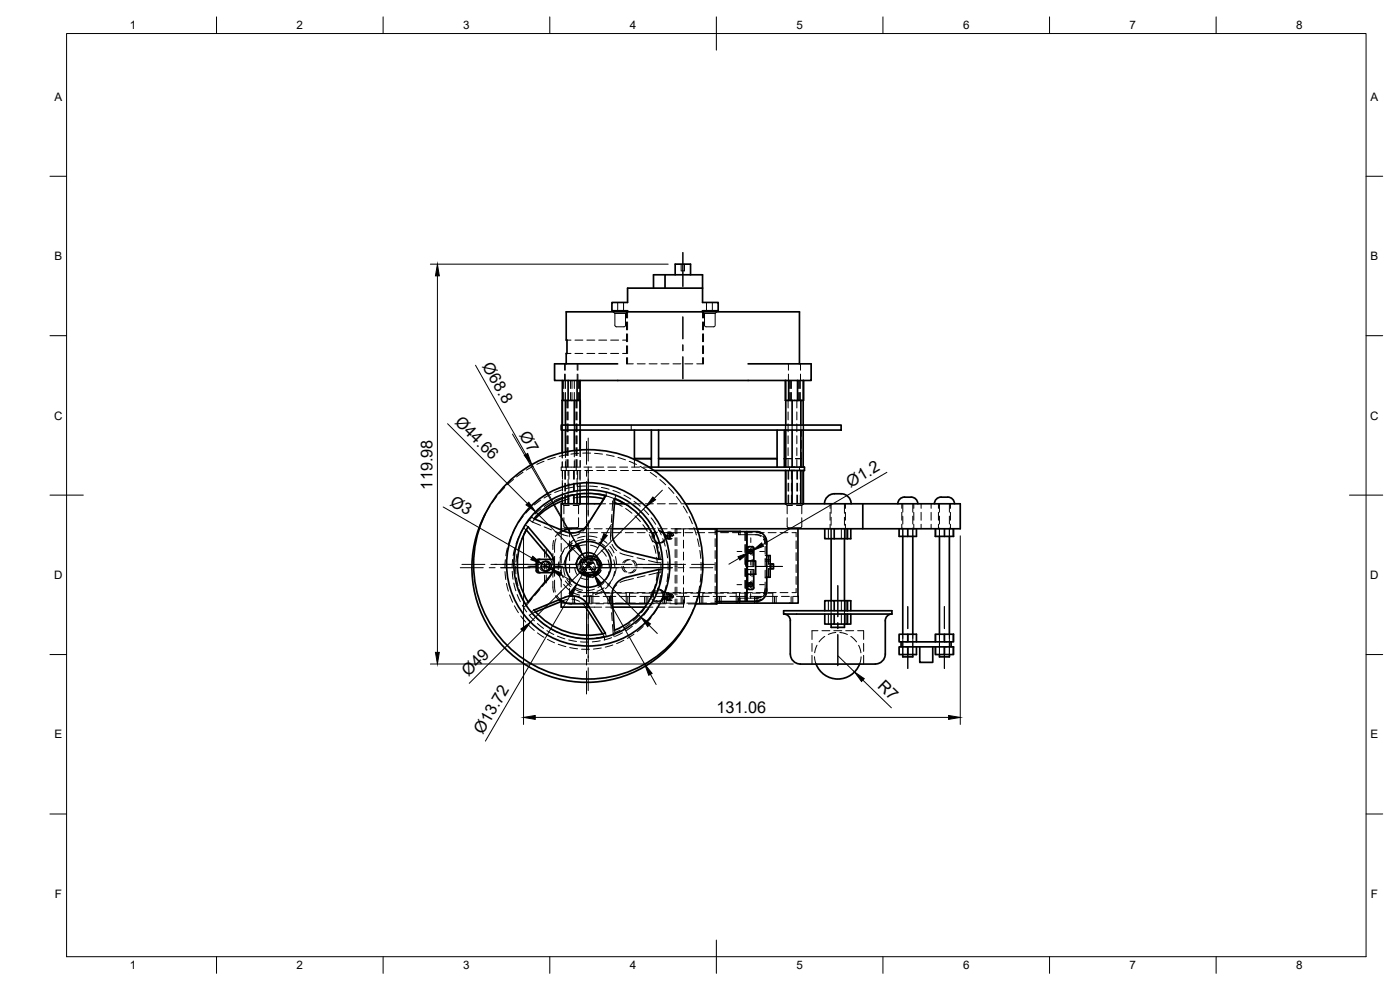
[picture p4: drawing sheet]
<svg xmlns="http://www.w3.org/2000/svg" width="420mm" height="297mm" viewBox="0 0 420 297" stroke-linecap="round" stroke-linejoin="round" font-family="sans-serif">
<defs><g id="words">
<g font-size="4.9">
<text x="144.7" y="109.9" transform="rotate(61 144.7 109.9)">Ø68.8</text>
<text x="136.3" y="126.9" transform="rotate(45 136.3 126.9)">Ø44.66</text>
<text x="155.7" y="130.5" transform="rotate(60 155.7 130.5)">Ø7</text>
<text x="129.8" y="146.9" transform="rotate(-90 129.8 146.9)">119.98</text>
<text x="255.2" y="146.3" transform="rotate(-30 255.2 146.3)">Ø1.2</text>
<text x="134.8" y="151.4" transform="rotate(30 134.8 151.4)">Ø3</text>
<text x="140.6" y="203.1" transform="rotate(-45 140.6 203.1)">Ø49</text>
<text x="263.2" y="206.2" transform="rotate(44 263.2 206.2)">R7</text>
<text x="215" y="213.8">131.06</text>
<text x="144.9" y="220.6" transform="rotate(-60 144.9 220.6)">Ø13.72</text>
</g>
<g font-size="3.5">
<text x="39" y="8.8">1</text>
<text x="89" y="8.8">2</text>
<text x="139" y="8.8">3</text>
<text x="189" y="8.8">4</text>
<text x="239" y="8.8">5</text>
<text x="289" y="8.8">6</text>
<text x="339" y="8.8">7</text>
<text x="389" y="8.8">8</text>
<text x="16.3" y="30.2">A</text>
<text x="411.3" y="30.2">A</text>
<text x="16.3" y="78">B</text>
<text x="411.3" y="78">B</text>
<text x="16.2" y="125.9">C</text>
<text x="411.2" y="125.9">C</text>
<text x="16.2" y="173.7">D</text>
<text x="411.2" y="173.7">D</text>
<text x="16.3" y="221.6">E</text>
<text x="411.3" y="221.6">E</text>
<text x="16.4" y="269.4">F</text>
<text x="411.4" y="269.4">F</text>
<text x="39" y="290.8">1</text>
<text x="89" y="290.8">2</text>
<text x="139" y="290.8">3</text>
<text x="189" y="290.8">4</text>
<text x="239" y="290.8">5</text>
<text x="289" y="290.8">6</text>
<text x="339" y="290.8">7</text>
<text x="389" y="290.8">8</text>
</g>
</g></defs>
<!-- layer: Hidden -->
<g fill="none" stroke="#000" stroke-width=".3">
<path d="M204.4 79.3v2h1v-2M184 93.6l.5 .5v3.5a1.27 1.27 0 0 0 1.7 .5 1.12 1.12 0 0 0 1.5-.5v-3.5M184.5 94.1h3.2M185.4 90.7v2.5M187.1 90.7v2.5M188 93.6v1.8M188 96.6v2.4M188 93.8l-.3 .3M188.3 93.6v1.8M188.3 96.6v2.4M210.8 93.6v1.8M210.8 96.6v2.4"/>
<path d="M211.1 93.8l.3 .3v3.5a1.4 1.4 0 0 0 1.7 .5h1.1l.4-.4v-3.6M211.1 93.6v1.8M211.1 96.6v2.4M211.4 94.1h3.2M212 90.7v2.5M213.8 90.7v2.5M215.1 93.6l-.5 .5M169 114.2v2.4M169 117.8v2.3M169.2 114.2v2.4M169.2 117.8v2.3M169.4 109.2v1.9"/>
<path d="M169.4 112.3v1.9M169.6 109.2v1.9M169.6 112.3v1.9M169.7 114.2v2.4M169.7 117.8v2.3M170.2 106.1h1.2M170.2 102.1h1.2M171.2 114.2v2.4M171.2 117.8v2.3M171.7 114.2v2.4M171.7 117.8v2.3M172.4 114.2v2.4"/>
<path d="M172.4 117.8v2.3M172.6 106.1h2.3M172.6 102.1h2.3M173.2 109.2v1.9M173.2 112.3v1.9M173.4 109.2v1.9M173.4 112.3v1.9M173.7 114.2v2.4M173.7 117.8v2.3M173.9 114.2v2.4M173.9 117.8v2.3M176.1 106.1h2.4"/>
<path d="M176.1 102.1h2.4M179.7 106.1h2.4M179.7 102.1h2.4M183.3 106.1h2.4M183.3 102.1h2.4M186.8 106.1h1.2M186.8 102.1h1.2M188 100.2v2.3M188 103.7v2.4M188 107.3v1.9h2.1M188.3 100.2v2.3M188.3 103.7v2.4"/>
<path d="M188.3 107.3v1.9M191.2 109.2h2.4M194.8 109.2h2.4M198.4 109.2h2.4M202 109.2h2.3M205.5 109.2h2.4M210.8 100.2v2.3M210.8 103.7v2.4M210.8 107.3v1.9M211.1 100.2v2.3M211.1 103.7v2.4M211.1 107.3v1.9h-2"/>
<path d="M236.6 109.2v1.9M236.6 112.3v1.9M236.9 114.2v2.4M236.9 117.8v2.3M237.3 114.2v2.4M237.3 117.8v2.3M237.5 114.2v2.4M237.5 117.8v2.3M239.6 114.2v2.4M239.6 117.8v2.3M240 114.2v2.4M240 117.8v2.3"/>
<path d="M240.2 114.2v2.4M240.2 117.8v2.3M240.2 109.2v1.9M240.2 112.3v1.9M160 139.9l-2 1.2M163.3 138.4l-2.2 .9M166.7 137.2l-2.3 .8M168.7 127.5v1.5M168.7 135.8v1.6M168.7 138.6v1.6M169.7 127.5v1.5M169.7 135.6v1.7"/>
<path d="M169.7 138.5v1.7M169.9 120.1v2.3M169.9 123.6v2.4M169.9 127.2v2.4M169.9 130.8v2.3M169.9 134.3v2.4M169.9 137.9v2.3M170.1 136.4l-2.3 .5M170.3 120.1v2.3M170.3 123.6v2.4M170.3 127.2v2.4M170.3 130.8v2.3"/>
<path d="M170.3 134.3v2.4M170.3 137.9v2.3M170.5 120.1v2.3M170.5 123.6v2.4M170.5 127.2v2.4M170.5 130.8v2.3M170.5 134.3v2.4M170.5 137.9v2.3M172.4 127.5v1.5M172.4 135.2v1.9M172.4 138.3v1.9M172.6 120.1v2.3"/>
<path d="M172.6 123.6v2.4M172.6 127.2v2.4M172.6 130.8v2.3M172.6 134.3v2.4M172.6 137.9v2.3M173 120.1v2.3M173 123.6v2.4M173 127.2v2.4M173 130.8v2.3M173 134.3v2.4M173 137.9v2.3M173.2 120.1v2.3"/>
<path d="M173.2 123.6v2.4M173.2 127.2v2.4M173.2 130.8v2.3M173.2 134.3v2.4M173.2 137.9v2.3M173.7 136l-2.4 .3M174.1 138.2v2h-5.7v1h2.1v1.5M174.1 127.5v1.5M174.1 135v2M174.1 138.2v2M174.9 136h2.3M178.4 136l2.4 .3"/>
<path d="M182 136.4l2.3 .5M185.5 137.3l2.2 .7M188.8 138.4l2.2 1M189.4 127.5v1.5M190.4 137.9v2.3M192.1 139.9l2 1.2M235.7 127.5v1.5M235.8 137.6h1.8M235.8 127.5v1.5M236.5 120.1v2.3M236.5 123.6v2.4M236.5 127.2v2.4"/>
<path d="M236.5 130.8v2.3M236.5 134.3v2.4M236.5 137.9v2.3M237.7 127.5v1.5M238.7 137.6h1.8M239.1 120.1v2.3M239.1 123.6v2.4M239.1 127.2v2.4M239.1 130.8v2.3M239.1 134.3v2.4M239.1 137.9v2.3M240.3 127.5v1.5"/>
<path d="M240.5 129v1.9M240.5 132.1v2.4M240.5 135.7v4.5M241 127.5v1.5M241.2 127.5v1.5M147 151.8l-1.4 2.5M149.1 148.9l-1.4 1.9M151.5 146.2l-1.6 1.8M154.1 143.8l-1.8 1.6M155 157.8l-1.1 2.1M157 141.7l-2 1.4M157 154.9l-1.4 1.9"/>
<path d="M157.1 158.4l.8 .6M157.5 157.9l-1.2 2M157.6 157.5l.9 .6M158.9 156l.9 .6M159.4 155l.8 .6M159.5 152.3l-1.7 1.7M159.7 155.1l-1.5 1.8M159.8 156.6l2.4 1M160.5 155.8l-.7 .8M162.3 150.1l-1.9 1.4M162.3 152.7l-1.8 1.5M163.3 158.1l2.2 .9"/>
<path d="M165.3 150.7l-2 1.3M165.4 148.3l-2.1 1.1M166.6 159.5l3.9 1.3M168.3 159.4l-1.6 1.7M168.4 159v2.8M168.4 158.7h3M168.6 149.3l-2.2 .9M168.7 147l-2.2 .8M168.7 151.2l.5 .5M168.8 141.2v1.8M168.8 144.2v2.3M168.8 147.7v1.8"/>
<path d="M168.8 141.2v2.6M168.8 145v2.3M168.8 148.5v2.7M169.1 159.3l-1.6 1.3M169.2 155.3v2.6l.5 .5 3.8-.2 .1-.2v-2.7M169.2 151.7h1.6M169.2 151.7v2.5M169.4 158.9l1.5-.2v2.4M169.5 141.2v2.6M169.5 145v2.3M169.5 148.5v2.7M169.7 141.2v2.6"/>
<path d="M169.7 145v2.3M169.7 148.5v2.7M169.9 140.2v1M170.5 141.2h3.8M170.5 143.9v2.3M170.5 147.4v1.5M170.7 141.2v2.6M170.7 145v2.3M170.7 148.5v2.7M170.8 149.7l-2 .6M170.9 159.8h1.3M172 151.7h1.6"/>
<path d="M172 148.4l-2.3 .5M172.1 141.2v2.6M172.1 145v2.3M172.1 148.5v2.7M172.2 146.1l-2.4 .5M172.4 141.2v2.6M172.4 145v2.3M172.4 148.5v2.7M172.9 140.2v1M173.2 141.2v1.2M173.2 143.6v2.3M173.2 147.1v1.2"/>
<path d="M173.4 141.2v2.6M173.4 145v2.3M173.4 148.5v2.7M173.4 159.8h2.4M173.6 151.7v2.5M174.1 141.2v2.9M174.1 145v3.2M174.1 148.5v2.7M174.1 149.1l-2.1 .3M174.1 151.2l-.5 .5M175.2 158.7h1.9M175.2 140.2h2.4"/>
<path d="M175.5 141.2h2.4M175.6 148l-2.4 .2M175.7 145.8l-2.3 .2M176.8 148l2.7 .3M176.8 156.7l-1.9 2.7M176.9 145.8l2.4 .3M177 159.8h2.3M178.3 158.7h2.4M178.7 153.7l-1.3 2M178.8 140.2h2.4M179.1 141.2h2.4M180.5 146.2l2.3 .6"/>
<path d="M180.5 159.8h2.4M181.8 151.2h-1.5l-1 1.5M181.8 148.8l2.7 .9M181.9 158.7h1.9M181.9 147.7l-.1 1M182.4 140.2h2.4M182.6 141.2h2.4M182.9 151.2h1.5M183.4 158l-.1 4.2M183.6 154.4l-.1 2.3M183.9 150.5l.5 .3M183.9 147.2l2.3 .8"/>
<path d="M184.1 159.8h2.4M184.3 149.6l-.4 .8-.2 2.8M184.8 148.6l-.3 1M185.3 151.2l1.4 .7M185.9 140.2h2.4M186.2 141.2h2.4M187.2 148.6l2.1 1.1M187.5 151.2l2.3 1.5M187.6 151.2h1.3M187.7 159.8h2.4M187.7 152.6l2 1.4M189.5 140.2h2.4"/>
<path d="M189.8 141.2h2.4M190.1 151.2h2.4M190.3 150.4l1.9 1.5M190.5 154.8l1.7 1.7M190.7 153.5l1.7 1.7M191.2 159.8h2.4M192.9 157.4l1.4 2M193 152.7l1.7 1.7M193.1 140.2h1.7M193.2 156.1l1.4 1.9M193.4 141.2h2.9M193.7 151.2h2.4"/>
<path d="M194.8 159.8h2.4M194.9 158.7h1.8M195.2 141.7l1.9 1.4M195.2 159l1.1 2.1M195.4 155.4l1.4 1.9M196.6 159.4l-.7 .7-.3 1.1M196.7 159.6a1.75 1.75 0 0 0-.7 2.2M197.3 159.6a1.73 1.73 0 0 0-.8 2.2M197.3 151.2h2.3M197.4 158.4l1.1 2.1M197.6 159.2l1 .2 .8 .8M197.8 158.7h2.4"/>
<path d="M197.9 159.4a1.74 1.74 0 0 1 1.5 1.8M198 143.9l1.8 1.6M198.4 159.8h2.4M198.4 159.4a1.74 1.74 0 0 1 1.5 1.8M200.6 146.3l1.6 1.7M200.8 151.2h2.4M201.4 158.7h1.7v1.4M202 159.8h2.3M203 149l1.4 1.9M204.4 151.2h1.3M205.1 151.9l1.2 2M205.1 158.7v2.2"/>
<path d="M205.5 158.7h3.7h-2.4M205.5 159.8h2.4M205.6 158.7h-3v1.4M206.8 155l1 2.1M208.2 158.3l.8 2.2M209.1 159.8h2.4M212.7 159.8h2.4M214.6 158.7v1.7M214.6 159.4h.5M216.2 159.8h2.4M219.8 159.8h2.4M221.6 159.4v1l6 .1 1.2 .4"/>
<path d="M221.6 159.5h.5v.9M223.4 159.8h2.4M223.6 159.5v2.7M226.6 159.5l1.1 .2 .7 .4M226.9 159.8h2.4M227.1 159.5l1.1 .2 .7 .4M230.5 159.8h2.4M234.1 159.8h2.4M235.7 151.2l.5 .5M236.2 155.3v2.7l.4 .4 3.9-.2 .1-.2v-2.7M236.2 151.7h1.6M236.2 151.7v2.5"/>
<path d="M236.5 141.2v2.6M236.5 145v2.3M236.5 148.5v2.7M236.7 141.2v2.6M236.7 145v2.3M236.7 148.5v2.7M236.9 140.2v1M237.5 141.2v2.6M237.5 145v2.3M237.5 148.5v2.7M237.7 159.8h1.2v1.3M239 151.7h1.6"/>
<path d="M239.1 141.2v2.6M239.1 145v2.3M239.1 148.5v2.7M239.4 141.2v2.6M239.4 145v2.3M239.4 148.5v2.7M239.9 140.2v1M240.2 141.2v2.6M240.2 145v2.3M240.2 148.5v2.7M240.6 151.7v2.5M241.1 151.2l-.5 .5"/>
<path d="M248.6 158.6v3M249.1 151.2v1.3M249.1 153.7v2.4M249.1 157.3v1.4M249.4 151.2v2.8M249.4 155.2v2.4M249.4 158.6v3M250.4 158.6l-2.9 .1M250.4 158.6v.1M250.4 158.6h1.3M252.5 158.6v3M252.9 158.6l2.4 .1"/>
<path d="M253.4 151.2v2.8M253.4 155.2v2.4M253.4 158.6v3M253.7 151.2v1.3M253.7 153.7v2.4M253.7 157.3v1.4M253.8 158.6v3M254.3 158.6v.1M254.4 158.6v3M269.8 158.7h5.2M270.6 151.2v1.3M270.6 153.7v2.4"/>
<path d="M270.6 157.3v1.4M270.9 151.2v2.5M270.9 154.9v2.3M270.9 158.4v2.5M272.4 158.6v.1M273.9 151.2v2.5M273.9 154.9v2.3M273.9 158.4v2.5M274.2 151.2v1.3M274.2 153.7v2.4M274.2 157.3v1.4M276.4 151.2v1.3"/>
<path d="M276.4 153.7v2.4M276.4 157.3v1.4M279.4 151.2v1.3M279.4 153.7v2.4M279.4 157.3v1.4M280.7 158.7h5.5M280.8 158.6v2.3M281.6 151.2v1.3M281.6 153.7v2.4M281.6 157.3v1.4M281.9 151.2v2.5M281.9 154.9v2.3"/>
<path d="M281.9 158.4v2.5M283.4 158.6v.1M284.9 151.2v2.5M284.9 154.9v2.3M284.9 158.4v2.5M285.2 151.2v1.3M285.2 153.7v2.4M285.2 157.3v1.4M286 158.6v2.3M151.6 171.5l.2 2.4M151.7 167.9l-.2 2.4M152 175.1l.6 2.3"/>
<path d="M152.3 164.4l-.5 2.4M152.9 178.5l.9 2.2M153.4 161l-.8 2.3M153.7 171.4l.3 2.4M153.8 167.9l-.1 2.3M154.2 174.9l.6 2.4M154.5 164.3l-.5 2.4M154.8 169.8v2.4M155 173.4l.4 2.3M155.2 166.3l-.4 2.3M155.2 178.4l1 2.1M155.7 161l-.8 2.2"/>
<path d="M155.8 176.9l.8 2.2M156.1 162.8l-.7 2.3M157.3 160.2l-.7 1.5M159.7 179.6l-1.7 2-.9 .6M162 176.9l-1.5 1.8M162.1 170.5l.7 .8 .9 .1M163.7 168.4l-.9 .1-.7 .8M165.2 167.8l.5 1.4M165.5 172.3a11.2 11.2 0 0 1-2.7 3.6M165.7 171.8h.7M165.8 170.4l-.2 1.4M165.9 174.4l.3 3.3"/>
<path d="M165.9 166.1v1.2M165.9 167.8v1.8M165.9 170.8v2.4M166.1 167.8h.3M166.2 162.1l-.3 2.8M166.4 174.1l.2 3.5M166.4 166.9v2.4M166.4 170.5v2.4M166.7 178.8l1 1.2M166.9 161.6l-.4 1.5-.1 2.6M167.1 178.7l.9 1.1M167.7 168.6l-.1 2.3"/>
<path d="M167.7 172.1l.8 2.2M168.2 167.6l-.1 2.4M168.2 171.1l.8 2.2M168.4 163v2.4M168.4 166.6v2.4M168.4 170.2v2.4M168.4 173.7v2.4M168.4 177.3v2.9M169.1 165.3l-1.1 2.1M169.2 175.3l1.6 1.7M169.2 170.3l.4 2.4M169.7 164.3l-1.2 2.1"/>
<path d="M169.7 174.3l1.6 1.8M170.1 166.9l-.8 2.2M170.1 173.8l1.5 1.8M170.5 179.8l-2.1 .7M170.9 177.8h1.3M170.9 176.6v2.4h2.9M170.9 162.3v2.3M170.9 165.8v2.4M170.9 169.4v2.4M170.9 173v2.4M171.6 179.8l2.3 .7M171.8 163l-1.9 1.4"/>
<path d="M171.8 177.7l2.2 .9M171.9 179v2M172.3 162l-1.9 1.5M172.3 176.7l2.2 .9M172.4 179v2M172.5 170.3l.3 1.3 .6 1M172.6 164.4l-1.8 1.5M172.6 176.3l2.3 .8M173.4 177.8h2.4M173.9 168.8h1.5M173.9 170.4l.4 1.2 .8 .9M173.9 160.1l-2.2 .8"/>
<path d="M174.1 170.5l.9 1 .9 .4M174.2 170.5l.1-1.6 .4-.7-.5 1.3v1.1M174.3 167.3l-1 .8-.6 1M174.3 173.4l1.3 .4h1.1M174.4 170.9h1.5M174.6 169.9l.3 1.1 1 1.1M174.7 170.6v-1.1l.5-1.3a2.68 2.68 0 0 0 .3 3.7M174.7 171.7l.8 .8 1.3 .4M174.7 171.7l.8 .7 1.3 .5M175 179h4.8M175.1 161.9l-2.3 .6M175.1 169.9l.3 1.1 1 1.1"/>
<path d="M175.2 170.5l.8 1.4h-.5a2.5 2.5 0 0 0 4.1-1.4M175.2 171.7l.8 .8 1.3 .4M175.2 171.7l.8 .7 1.3 .5M175.2 167.3l-.8 .8-.4 1.2M175.4 171.7h4M175.4 166.9h1.3l1.1 .4M175.4 167.8a2.65 2.65 0 0 0-1.5 4.1h1.5M175.5 168l-.8 1.4M175.6 167.3l1.3-.4 1.2 .2-1.2-.1-1.3 .4M175.6 160.9l-2.3 .6M175.9 167.8h-1.5l-.5 1.5M176 168h-.5a2.45 2.45 0 0 1 3.2 0"/>
<path d="M176 163.5l-2.3 .4M176 168l-.8 1.4M176 168a2.48 2.48 0 0 1 3.2 0zM176 168h.1M176.1 167.3l1.3-.4 1.2 .2-1.2-.1-1.3 .4M176.3 166.8l1.8 .1 1.4 .9M176.3 161.8l2.3 .4M176.6 167.8a2.64 2.64 0 0 1 1.6 4.1h-1.6M176.6 168.8h1.6M176.8 160.9l2.4 .4M176.9 179v2M177 177.8h2.3"/>
<path d="M177.1 167.4l-1.4 .4-.7 .9M177.1 167.8h1.6l.5 1.5M177.1 170.9h1.6M177.2 163.6l2.3 .8M177.4 179v2M177.5 178.7l-2.3 .1M177.6 169.1a.94 .94 0 0 0-1.4 .9M177.6 167.4l-1.3 .4-.8 .9M178 177.7l-2.3 .1M178.1 170a.94 .94 0 0 1-1.4 .8M178.1 169.1a.95 .95 0 0 0-1.4 .9M178.4 167.8l.9 .8 .3 1.3"/>
<path d="M178.4 176.8l-2.4 .4M178.6 172.7l1.1-.6 .7-.9-.7 1-1.1 .6M178.6 170v.1a.96 .96 0 0 1-1.5 .7M178.7 168.1l.7 1.2 .1 1M178.7 168l.9 1.4M178.9 167.8l.9 .8 .3 1.3M178.9 170.5l-.8 1-1 .4M179.1 167.7l.7 .8 .3 1.5M179.1 167.7l.7 .8 .3 1.4M179.3 168l.7 1.4M179.3 171.1l-1 1-1.2 .3M179.3 171.5l-.4 .8-1.1 1"/>
<path d="M179.5 172.1l-1.5 1-1 .1-.9-.2M179.6 167.7l.7 .8 .3 1.5-.3-1.5-.7-.8M179.7 162.7l2 1.3M179.8 171.1l-1 1-1.1 .3M179.9 171.2l-.7 1-1.1 .6M179.9 171.1l-.7 1-1.1 .6M180 170.5a2.48 2.48 0 0 1-4 1.4h3.2M180.2 168.8l.2 .9-.2 1.4M180.3 161.7l1.9 1.3M180.4 165.1l1.6 1.8M180.5 177.8h2.4M180.6 178h-2.7v3"/>
<path d="M180.8 177.4l-2.1 1M181 179h1.9v2M181.3 174.7l-1.8 1.6M181.3 176.4l-2.1 1M181.7 178h2.4M182.4 179v2M182.5 168l.4 2.3M182.5 164.9l1.3 2M182.8 171.5l-.8 2.2M182.9 179h1.9M183 163.9l1.3 2M183.2 174.8l-1.5 1.8"/>
<path d="M183.3 178.5l.2 4.2M183.4 179v2M183.7 163.3l1.4 1.9M183.7 173.8l-1.5 1.8M184.1 177.8h2.4M184.2 168l.3 2.3M184.4 171.5l-.6 2.3M184.7 167l.3 2.3M184.9 170.5l-.6 2.3M185.1 175.5l-1.4 1.9M185.3 178h2.6v3M186 165.9l4 1.2"/>
<path d="M186 179h4.8M186.6 169.9l.3 .9 .7 .8M187.1 169.9l.2 .9 .9 .8M187.7 177.8h2.4M188.4 179v2M188.6 167.9l-1 .3-.7 .7M189.1 167.9l-1 .3-.7 .7M189.6 168.2l.7 .6 .3 1.1M190.1 173.6l-4 1.2M190.1 168.2l.7 .6 .3 1.1M190.4 170.9l-.6 .6-1.2 .4M190.9 170.9l-.9 .8-.9 .2"/>
<path d="M191.2 167.4l2.3 .5M191.2 177.8h2.4M191.6 178h-2.7v3M192 179h1.9v2M192.7 178h2.4M193.4 179v2M193.6 172.7l-2.3 .6M193.9 179h1.9M194.4 179v2M194.6 168.2l2.7 .6M194.8 177.8h2.4M194.9 160.4l1 2.2"/>
<path d="M195.6 179.6l.6 .7 1.1 .4M195.6 178.7l-1.1 2.2M195.9 162.1l.6 .7 1.1 .4M196.3 163.7l.5 2.3M196.3 176.9l-.7 .7-.3 1.1M196.3 178h2.6v3M196.3 179.6l-1.1 2.1M196.4 177.2a1.73 1.73 0 0 0-.7 2.1M196.7 175.3l-.7 2.3M196.8 162.2l.7 2.3M196.9 177.2a1.75 1.75 0 0 0-.7 2.1M197 179h4.8"/>
<path d="M197.1 167.2l.2 1.6M197.3 171.9l-.3 2.3M197.3 168.8h1M197.3 176.7l1 .2 .8 .8M197.6 176.2l-.8 2.3M197.6 176.9a1.73 1.73 0 0 1 1.5 1.8M197.8 167.8h1M197.8 170.8h1M197.8 165.6l.4 2.3M198.1 176.9a1.73 1.73 0 0 1 1.5 1.8M198.2 172.7l-.4 2.4M198.3 171.8h-.9l-2.7 .7"/>
<path d="M198.3 169.1v2.4M198.4 177.8h2.4M198.7 179.8a1.73 1.73 0 0 1-2.3 .4M198.9 161.6l.7 2.3M198.9 179.1l-1 2.2M199 162.3a1.71 1.71 0 0 1-2.2 .4M199.2 179.8a1.71 1.71 0 0 1-2.2 .4M199.3 178.7l-.2 .9-.8 .8M199.4 179v2M199.5 162.3a1.71 1.71 0 0 1-2.2 .4M199.6 179.2a1.06 1.06 0 0 0 1.6 .9M199.6 160.7a1.04 1.04 0 0 0 1.6 .9"/>
<path d="M199.6 161.2l-.2 .9-.8 .8M199.6 179.2a.98 .98 0 0 0 1.5 .9M199.6 160.7a.98 .98 0 0 0 1.5 .9M199.9 179.1h1.9v.3h-1.9zM199.9 160.6h2v.3h-2zM199.9 165l.4 2.4M199.9 175.7l-.6 2.3M200.1 178.3a1.05 1.05 0 0 1 1.6 .9M200.1 178.3a1.01 1.01 0 0 1 1.5 .9M200.4 168.6l.1 2.3M200.4 172.1l-.2 2.4M200.6 178.3a1.06 1.06 0 0 1 1.6 .9"/>
<path d="M200.6 178.3a1.01 1.01 0 0 1 1.5 .9M200.8 160.6v-.6h-.4v1.4h.4v-.5M200.8 179.1v-.6h-.4v1.4h.4v-.5M200.9 179.1v-.6h.4v.6M200.9 179.4v.5h.4v-.5M200.9 160.6v-.6h.4v.6M200.9 160.9v.5h.4v-.5M201.4 160.6v.3M201.4 179.1v.3M201.6 160.7a1.04 1.04 0 0 0-1.5-.9 1.05 1.05 0 0 1 1.6 .9M201.6 161.6a1.03 1.03 0 0 1-1.5-.9 1.03 1.03 0 0 0 1.6 .9M202 177.8h2.3"/>
<path d="M202.1 160.7a1.05 1.05 0 0 0-1.5-.9 1.06 1.06 0 0 1 1.6 .9M202.5 178h-2.6v3M202.6 179.7v1.5h2.8M202.6 161.3v2.4M202.6 164.9v2.4M202.6 168.5v2.9M202.6 172.6v2.4M202.6 176.2v2.3M203 179h1.9v2h-2.3M203.1 179.7v1.5M203.1 161.3v2.4M203.1 164.9v2.4"/>
<path d="M203.1 168.5v2.9M203.1 172.6v2.4M203.1 176.2v2.3M203.8 178h2.3M204.4 179v2M204.9 179h1.9M205.1 179.9v2.3h-4.4M205.1 162.1v2.4M205.1 165.7v2.3M205.1 169.2v2.4M205.1 172.8v2.4M205.1 176.4v2.3"/>
<path d="M205.4 179v2M205.5 177.8h2.4M207.3 178h2.6v3M208 179h4.8M209.1 177.8h2.4M209.2 179.3l-.7 2.3M209.3 161.7l.5 2.3M210 175.8l-.5 2.4M210 165.2l.3 2.3M210.4 172.3l-.3 2.4M210.4 168.7v2.4M210.4 179v2"/>
<path d="M212.7 177.8h2.4M213.6 178h-2.7v3M214 179h1.9v2M214.6 161.6v2.4M214.6 165.2v2.4M214.6 168.8v2.3M214.6 172.3v2.4M214.6 175.9v2.4M214.6 179.5v1.7M214.7 178h2.4M215.4 179v2M215.9 179h1.9"/>
<path d="M216.2 177.8h2.4M216.4 179v2M218.3 178h2.6v3M219 179h4.8M219.8 177.8h2.4M221.4 179v2M222.1 179.5v.9l-.5 .1M223.4 177.8h2.4M223.6 163.4v2.4M223.6 167v2.4M223.6 170.5v2.4M223.6 174.1v2.4"/>
<path d="M223.6 177.7v2.7M223.8 170.9v1.4h.5M223.9 174.2v2.3l.3 .3 .6 .1M223.9 167.8v2.2h.5M224.2 175.4l.3 .5h.6M224.2 165.5l.3 .5h.6M224.3 168.3h-.5v1.4M224.4 170.9h-.5v2.1M224.4 172.3v-1.4h1.8v1.4M224.4 168.3v1.7M224.5 174.9h.5l.4 .5M224.5 165l.6-.1 .3 .6"/>
<path d="M224.6 178h-2.7v3M224.9 164h-.7l-.3 .3v2.4M225 179h1.9v2M225.3 164l.4 .5v2.2M225.7 174.2v2.3l-.5 .4M225.7 170.9v2.1M225.7 178h2.4M225.7 167.8v2.2M226.2 168.3v1.7h-1.8M226.3 168.3v1.4M226.3 170.9v1.4M226.4 179v2"/>
<path d="M226.6 160.4l1 .2 .7 .3M226.9 179h1.9M226.9 177.8h2.4M227.4 179v2M228.3 179l-1.7 .5M228.8 179l-1.2 .5h-6v.9M228.9 179.8l-.7 .4-1.1 .2M229.1 161l.5 1.9M229.1 161.8l.5 1.6M229.3 178h2.6v3M229.6 161.8l.5 1.6M229.6 177l-.5 1.9z"/>
<path d="M229.6 174.7v2.3M229.6 171.1v2.4M229.6 167.5v2.4M229.6 163.9v2.4M229.6 176.5l-.5 1.6M229.6 161l.5 1.9M229.6 168.3h1.5M229.6 167.9h1.5M229.6 166.7h.5M229.6 173.2h.5M230 179h3.3M230.1 177l-.5 1.9"/>
<path d="M230.1 176.5l-.5 1.6M230.5 177.8h2.4M230.6 166.7v2.7M230.6 170.5v2.7M230.6 169.2h.5M230.6 170.7h.5M231.6 169.2v1.5M232.4 179v2M232.9 179v2M234.1 177.8h2.4M234.5 179h2.4M237.4 179v2"/>
<path d="M237.9 179v2M238.1 179h1.4M238.9 162.3v2.3M238.9 165.8v2.4M238.9 169.4v2.4M238.9 173v2.4M238.9 176.6v1.2h-1.2M154.4 181.8l1.2 2M156.3 184.8l1.5 1.9M156.8 181.6l1.3 2M157.2 180.2l.8 1.4M158.5 180.6l-.9 .6"/>
<path d="M158.6 187.5l1.7 1.7M158.8 184.5l1.6 1.8M159.7 184l-.8 .6M159.7 184l1.7 1.8M160.3 183.1l-.9 .5M160.7 183.6l-1 .4M161.3 187.1l1.8 1.5M161.3 189.9l2 1.3M162.3 186.6l1.9 1.4M164.1 189.2l2.1 1.2M164.3 191.8l2.1 1.1M165.2 188.6l2.1 1.1"/>
<path d="M167.3 190.9l2.2 .8M167.5 193.3l2.3 .7M168.4 181h4.4M168.4 180.5l1.5 .5 1.5 .2M168.4 190.2l2.3 .7M170.7 192l2.3 .5M171 194.3l2.3 .4M171.9 191.2l2.3 .3M174 181h2.4M174.2 192.6h2.4M174.5 194.8h2.4M174.9 181.1l.9 1.1"/>
<path d="M176.2 181.2h1.5M176.8 182.2h3.8M177.5 181h2.4M177.8 191.5l-2.4 .1M178.8 181.2h2.4M180.1 192.3l-2.3 .3M180.5 194.4l-2.4 .3M180.8 190.2l.6 .9v.9M181.1 181h2.4M181.3 190.9l-2.4 .5M181.7 190l.3 1M181.8 182.2h2.1"/>
<path d="M182.4 181.2h1.5M183.6 191.3l-2.3 .7M183.6 183.8l.1 2.4M183.8 187.4l.2 2.7M183.9 193.5l-2.3 .7M184 190.1l.3 1M184.4 189.1l.4 1M184.7 181h2.4M186.1 189.1l-2.1 .9M186.8 189.9l-2.1 1M187.2 192.1l-2.2 1M188.3 181h2.3"/>
<path d="M189.1 187.1l-2 1.4M189.8 187.9l-2 1.4M190.3 190.3l-2 1.2M191.7 184.7l-1.7 1.7M191.8 181h2.4M192.4 185.5l-1.7 1.6M193 188l-1.8 1.5M193.5 182.2h2.4M193.9 181.9l-1.4 1.9M194.2 181.2h2.1M194.6 182.7l-1.4 1.9M195.4 185.3l-1.6 1.8"/>
<path d="M195.4 181h2.4M197.1 182.2h2.4M197.4 182.3l-1.3 2M197.5 181.2h2.4M199 181h2.4M201.1 181.2h2M201.6 180.1a1.03 1.03 0 0 1-1.5-.9 1.05 1.05 0 0 0 1.6 .9M206.1 181h2.4M206.6 181.2h2.2M208.1 182.7l-1.1 2.7M209.7 181h2.4M213.3 181h1.8"/>
<path d="M214.6 180.5h.5M226.6 180.4l1-.2 .8-.4-.7 .4zM243.7 193v2.4M243.7 196.6v2.6M244.4 197l.5 2.2M245.2 193.6l-.7 2.3M245.5 189.2h-1.8v2.7M246.7 189.2h2.3M247.5 191l-1.7 1.6M248.6 180.2v3M248.6 184.2v3M249.4 180.2v7"/>
<path d="M250.2 189.2h2.4M250.8 189.8l-2.2 .6M252 189.8l2.3 .6M252.5 180.2v3M252.5 184.2v3M253.4 180.2v7M253.8 189.2h2.4M253.8 180.2v3M253.8 184.2v3M254.4 180.2v3M254.4 184.2v3M255.4 191l1.7 1.6"/>
<path d="M257.4 189.2h1.8v2.7M257.7 193.6l.7 2.3M258.4 197.1l-.4 2.1M259.2 193v2.4M259.2 196.6v2.6M270.9 190.3v6.1M273.9 190.3v6.1M280.8 190.3v2.3M280.8 194.1v2.3M281.9 190.3v6.1M284.9 190.3v6.1M286 190.3v2.3"/>
<path d="M286 194.1v2.3"/>
</g>
<!-- layer: Visible -->
<g fill="none" stroke="#000" stroke-width=".51">
<path d="M199.6 86.5v-4h11.2v8.2h4.7v2.5h-4.7v.4M199.6 82.5h-3.5v4M202.6 82.5v-3.2h4.6v3.2M210.8 86.5h-22.5v4.2h-4.7v2.5h4.7v.4M168.8 114.2l-.1 13.3M169.9 109.2v-3.1h.3v-4h-.3v-8.5h70v15.6M170.5 114.2v5.9M173.2 114.2v5.9h.9v7.4M174.1 114.2v13.3M185.4 109.2h-19v5h77v-5h-18.9M235.7 114.2v5.9h1v-5.9M239.4 114.2v5.9"/>
<path d="M241.1 114.2v5.9zM168.4 127.5h84v1.5h-84zM168.7 129v6.8M168.7 120.1h4.5M169.7 120.1v7.4M169.7 129v6.6M172.4 120.1v7.4M172.4 129v6.2M174.1 129v6M190.4 129v8.6h5.1v-8.6M190.4 137.9v-.3h5.1v2.6M197.7 129v8.6h35.5v-8.6"/>
<path d="M235.4 129v11.2M235.4 137.6h.4M235.8 120.1v7.4M235.8 129v11.2M236.7 120.1h4.4M237.7 129v11.2h-42.9M237.7 120.1v7.4M240.3 120.1v7.4M240.3 129v11.2M241 120.1v7.4M241 129v11.2M145.6 154.3a34.4 34.4 0 0 0 14.9 46.7 34.4 34.4 0 0 0 46.5-15.6"/>
<path d="M157.9 159h.1M158 159l7.2 8.8M158 159l-.7 1.2M161.3 154.5a21.3 21.3 0 0 1 20.6-5.8l-5.5 8.7a5.4 5.4 0 0 1-6.7 2.1l-9.5-3.9zM168.8 149.5v1.7M168.8 150.3a21.3 21.3 0 0 0-8.3 5.5M170.5 148.9v2.3M173.2 148.3v2.9M174.1 148.2v3M174.1 149.1a21.3 21.3 0 0 1 7.1 .6M175.2 158.7h-4.3l-1.8 .6M179.5 148.3l2.3 .5"/>
<path d="M181.2 149.7l-.9 1.5h-11.9v7.8M181.5 148.7l-.3 1M183.7 159.7l.8-10.1a21.3 21.3 0 0 1 13.3 18.2l-9.8-2.4a5.5 5.5 0 0 1-4.2-4.7M183.8 159.7v1M183.8 158.7h11.1M184.4 151.2h3.2M184.4 150.8l.9 .4M184.5 149.7l3 1.5M196.3 141.2h41.4v10M197.7 140.2v-2.6h35.5v2.6M205.7 151.2h82.5v7.5h-79h5.9v22.5h-6.3M215.1 159.4l9 .1v20.9l-9 .1"/>
<path d="M224.1 159.5h3.3l.9 .3 1.1 .8 .7 1.5v15.6l-.8 1.7-1.7 1h-3.5zM235.8 141.2v10M237.7 141.2h2.6M237.7 140.2h3.7v1h-1.1v10M239.5 158.7v22.3h-24.4M241 141.2v10M241.1 141.2v10M247.4 151.1a3.3 3.3 0 0 1 4-2.9h.5a3.1 3.1 0 0 1 3.5 2.9M247.5 158.7v2.9h2.9M250.4 158.7v2.9M254.3 158.7v2.9M255.3 158.7v2.9h-4.9"/>
<path d="M258.9 151.2v7.5M269.8 158.7v2.2h5.2v-2.2M272.4 158.7v2.2M273.4 149.2h-1.5a2.07 2.07 0 0 0-2.4 1.9M273.4 149.1a2 2 0 0 1 2 2M280.4 151.1a2.19 2.19 0 0 1 2.8-1.9h.7a2.09 2.09 0 0 1 2.5 1.9M280.7 158.7v2.2h5.5v-2.2M283.4 158.7v2.2M162 167.8l-.4 .2-.2 .4v2.8l.2 .4 .4 .2M163.7 168.4a1.49 1.49 0 0 1 1.2 1.5 1.49 1.49 0 0 1-1.2 1.5M165 165.8l-6.5-7.8a21.3 21.3 0 0 0 0 22.6M165 172.9l-6.5 7.7"/>
<path d="M165 165.8l1.1 2 .2 2.3a5.4 5.4 0 0 1-1.3 2.8M165.6 171.8l-.2 .5M165.9 167.3v.5M166.1 167.8h-4.6l-.4 .2-.2 .4v2.8l.2 .4 .4 .2h4.2M167.7 180l.7 .5M168.1 179.8l1 .8 1.7 .5 5.4 .1M170.6 178.9l1.6-.1 1.2 .3 1.1 .5 1.2 1M170.6 178.9l-10.3 4.2M183.7 178.9a5.5 5.5 0 0 1 4.2-5.7l9.9-2.4a21.3 21.3 0 0 1-13.4 18.3l-.7-10.1M224.3 168.3h2.5v4h-2.5zM224.4 172.3v4.3l.4 .3h.9l.5-.5v-4.1M226.2 164.5v3.8"/>
<path d="M226.3 164.5l-.5-.5-1.3 .2-.1 4.1M230.1 166.7h1v6.5h-1M231.1 169.2h1v1.5h-1M249.4 161.6v18.6M253.4 161.6v18.6M270.9 160.9v29.4M273.9 160.9v29.4M281.9 160.9v29.4M284.9 160.9v29.4M160.3 183.1h.1M160.3 183.1a21.3 21.3 0 0 0 21.4 6.9M168.4 180.5l-7.7 3.1"/>
<path d="M168.4 180.2v2h8.4M175.7 180.5l6 9.5M175.8 182.2l5 8M183.9 181.2h10.3M183.9 182.2h9.6M235.2 184.2a2 2 0 0 1 2 2v10M237.2 196.2a2.99 2.99 0 0 0 3 3M240.2 199.2h22.5M247.5 183.2v-3h2.9v3M247.5 184.2v3h2.9v-3M249.4 187.2v1h4v-1M250.4 180.2h3.9"/>
<path d="M254.3 183.2h13.4v1h-13.4v3h-3.9M255.3 183.2v-3h-1v3h-19.1v1h19.1M255.3 184.2v3h-1M258 199.2a7 7 0 0 1-6.6 4.5 7 7 0 0 1-6.5-4.5M265.7 196.2a2.99 2.99 0 0 1-3 3M267.7 184.2a2 2 0 0 0-2 2v10M270.4 192.6h15v1.5h-15zM270.4 192.6h-.6v-2.3h2.6v2.3M270.4 194.1h-.6v2.3h2.6v-2.3M270.9 196.4v.7h3v-.7M272.4 190.3h2.6v2.3M275 194.1v2.3h-2.6"/>
<path d="M276 194.1v4.6h3.9v-4.6M280.7 192.6v-2.3h2.7v2.3M280.7 194.1v2.3h2.7v-2.3M281.9 196.4v.7h3v-.7M283.4 190.3h2.8v2.3h-.8M285.4 194.1h.8v2.3h-2.8"/>
<circle cx="163.9" cy="169.9" r="1.49"/>
<circle cx="176.5" cy="169.3" r="34.4"/>
<circle cx="176.5" cy="169.3" r="3.5"/>
<circle cx="176.5" cy="169.3" r="6.9"/>
<circle cx="176.5" cy="169.3" r="24.5"/>
<circle cx="176.6" cy="169.3" r="22.3"/>
<circle cx="225.3" cy="175.4" r=".6"/>
<circle cx="225.3" cy="165.5" r=".6"/>
</g>
<!-- layer: BORDER -->
<g fill="none" stroke="#000" stroke-width=".3">
<path d="M20 10.1h390v276.9h-390zM65 5.1v5M115 5.1v5M165 5.1v5M215 5.1v10M265 5.1v5M315 5.1v5M365 5.1v5M15 52.9h5M410 52.9h5M15 100.7h5M410 100.7h5"/>
<path d="M15 148.6h10M405 148.6h10M15 196.4h5M410 196.4h5M15 244.2h5M410 244.2h5M65 287v5M115 287v5M165 287v5M215 282.1v9.9M265 287v5M315 287v5"/>
<path d="M365 287v5"/>
</g>
<!-- layer: Smart Centers -->
<g fill="none" stroke="#000" stroke-width=".3">
<path d="M204.9 75.8v10.2M204.9 95.1v6.6M204.9 103.5v1.7M204.9 107v6.7M176 132.4v6.9M176.5 131.4v6.9M176 141.1v1.8M176 144.5v12.5M176 157.2v10.4M176.5 140.1v14.8M176.5 156.2v10.5M138.1 170.3h6.9"/>
<path d="M138.6 169.3h6.9M146.8 170.3h1.8M147.3 169.3h14.8M150.2 170.3h12.5M158.4 169.9h2.8M162.5 169.9h2.3M162.9 170.3h10.5M163.4 169.3h10.4M163.4 164.9v2.3M163.4 169v1.8M163.4 172.6v2.3M163.9 164.9v2.3"/>
<path d="M163.9 169v1.8M163.9 172.6v2.3M166.1 169.9h2.8M170.5 163.7h1.8M171.4 162.8v1.8M175.1 170.3h1.8M175.6 169.3h1.8M176 169.4v1.8M176 173v10.5M176.5 168.5v1.7M176.5 172v10.5M178.7 170.3h10.5"/>
<path d="M179.2 169.3h10.5M189.4 170.3h12.5M191 169.3h14.7M203.5 170.3h1.8M207 170.3h6.9M207.5 169.3h6.9M221.2 175.4h1.4M221.2 165.5h1.5M224.4 175.4h1.8M224.4 165.5h1.8M225.3 171.3v1.4M225.3 174.5v1.8"/>
<path d="M225.3 178.1v1.4M225.3 161.4v1.4M225.3 164.6v1.8M225.3 168.1v1.5M226.6 170h8.2M227.9 175.4h1.5M228 165.5h1.4M251.4 175.7v9.3M176 183.7v12.5M176 197.8v1.7M176.5 183.8v14.8M251.4 186.8v1.8"/>
<path d="M251.4 190.4v9.3M272.4 182v6.6M272.4 190.4v1.8M272.4 194v6.6M283.4 182v6.6M283.4 190.4v1.8M283.4 194v6.6M176 201.3v6.9M176.5 200.3v6.9"/>
</g>
<!-- layer: FD_Dimensions -->
<g fill="none" stroke="#000" stroke-width=".3">
<path d="M129.2 79.3h71.3M131.3 82.8v112.9M142.7 109.6l15.2 26.8M134.3 127.1l24 24M153.8 130.2l19.2 33.1M159.6 139.4l33.9 59.9M133 152.1l26.6 15.3M160.7 153.6l31.6 31.5M183.5 157.4l-1.8 3M193.8 152l-34.6 34.7M198.8 147.1l-2.5 2.4M266.2 141.7l-37.3 21.7"/>
<path d="M157.1 160.5v56.9M162.6 169.2l2.6 1.5M168.3 172.4l3 1.7M171.3 178.3l-25.6 44.1M174.8 166.3l3.5 6.1M180 163.4l-6.9 11.9M180 175.4l1.8 3M221.8 167.5l-3 1.8M225.8 165.2l-1 .6M288.2 160.8v56.6M129.2 199.2h108.9M156.7 189.1l-15.9 15.9"/>
<path d="M194.8 187.6l2.5 2.5M251.4 196.7l5.1 4.9M160.6 215.3h124.1M195.2 202.3l1.7 3.1M259 204.1l8.5 8.3"/>
</g>
<g fill="#000" stroke="#000" stroke-width=".3">
<path d="M131.3 79.3l.5 3.5h-1.1zM157.4 136.6l1-.5 1.2 3.3zM157.9 151.5l.8-.8 2 2.9zM195.9 149.1l.8 .9-2.9 2zM159.9 166.9l2.7 2.3-3.3-1.3zM165.2 170.7l3.4 1.2-.6 1zM173.1 175.3l-1.3 3.3-1-.6zM172.5 163.6l1-.6 1.3 3.3zM178.3 172.4l2.3 2.7-1.1 .6zM181.2 160.1l1 .6-2.2 2.7zM221.5 167l3.3-1.2-2.7 2.2zM225.8 165.2l2.8-2.3 .6 1z"/>
<path d="M130.7 195.7h1.1l-.5 3.5zM156.3 188.7l2.9-2-2.1 2.9zM192.3 185.1l2.9 2.1-.8 .8zM157.1 215.3l3.5-.6v1.1zM193.5 199.3l2.2 2.7-1 .6zM256.5 201.6l2.9 2-.8 .9zM284.7 214.7l3.5 .6-3.5 .5z"/>
</g>
<use href="#words"/>
</svg>
